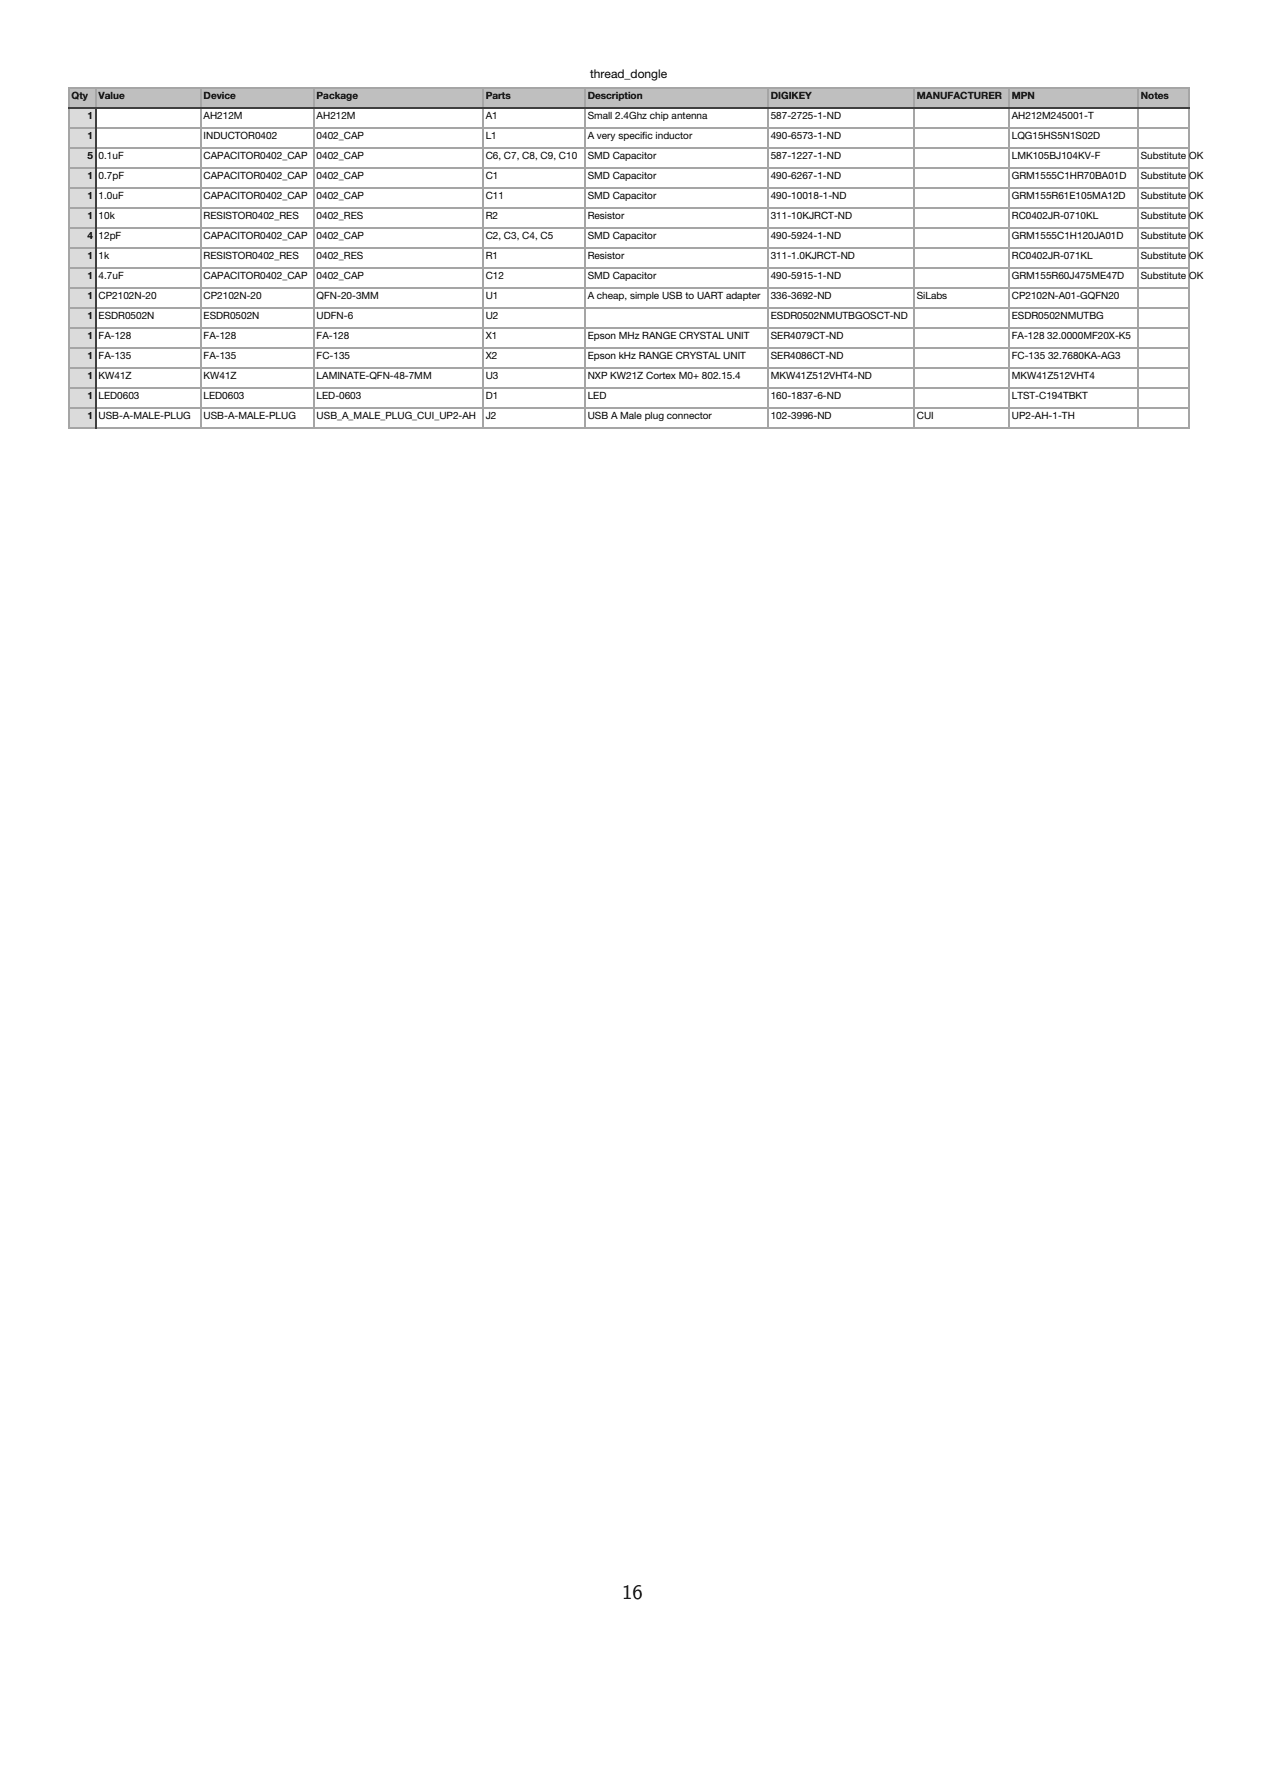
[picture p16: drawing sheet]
<svg xmlns="http://www.w3.org/2000/svg" width="210mm" height="297mm" viewBox="0 0 210 297" stroke-linecap="round" stroke-linejoin="round" font-family="sans-serif">
<defs><g id="words">
<text font-size="3.4" x="103.2" y="265.4">16</text>
<text font-size="2" x="97.9" y="12.9">thread_dongle</text>
<g font-size="1.7">
<text x="11.9" y="16.4">Qty</text>
<text x="16.4" y="16.4">Value</text>
<text x="33.8" y="16.4">Device</text>
<text x="52.5" y="16.4">Package</text>
<text x="80.6" y="16.4">Parts</text>
<text x="97.5" y="16.4">Description</text>
<text x="127.9" y="16.4">DIGIKEY</text>
<text x="152.1" y="16.4">MANUFACTURER</text>
<text x="167.9" y="16.4">MPN</text>
<text x="189.3" y="16.4">Notes</text>
<text x="14.5" y="19.7">1</text>
<text x="14.5" y="23">1</text>
<text x="33.8" y="19.7">AH212M</text>
<text x="33.8" y="23">INDUCTOR0402</text>
<text x="52.5" y="19.7">AH212M</text>
<text x="52.5" y="23">0402_CAP</text>
<text x="80.6" y="19.7">A1</text>
<text x="80.6" y="23">L1</text>
<text x="97.5" y="19.7">Small 2.4Ghz chip antenna</text>
<text x="97.5" y="23">A very specific inductor</text>
<text x="127.9" y="19.7">587-2725-1-ND</text>
<text x="127.9" y="23">490-6573-1-ND</text>
<text x="167.9" y="19.7">AH212M245001-T</text>
<text x="167.9" y="23">LQG15HS5N1S02D</text>
<text x="14.5" y="26.3">5</text>
<text x="14.5" y="29.6">1</text>
<text x="16.4" y="26.3">0.1uF</text>
<text x="16.4" y="29.6">0.7pF</text>
<text x="33.8" y="26.3">CAPACITOR0402_CAP</text>
<text x="33.8" y="29.6">CAPACITOR0402_CAP</text>
<text x="52.5" y="26.3">0402_CAP</text>
<text x="52.5" y="29.6">0402_CAP</text>
<text x="80.6" y="26.3">C6, C7, C8, C9, C10</text>
<text x="80.6" y="29.6">C1</text>
<text x="97.5" y="26.3">SMD Capacitor</text>
<text x="97.5" y="29.6">SMD Capacitor</text>
<text x="127.9" y="26.3">587-1227-1-ND</text>
<text x="127.9" y="29.6">490-6267-1-ND</text>
<text x="167.9" y="26.3">LMK105BJ104KV-F</text>
<text x="167.9" y="29.6">GRM1555C1HR70BA01D</text>
<text x="189.3" y="26.3">Substitute</text>
<text x="189.3" y="29.6">Substitute</text>
<text x="197.3" y="26.3">OK</text>
<text x="197.3" y="29.6">OK</text>
<text x="14.5" y="33">1</text>
<text x="16.4" y="33">1.0uF</text>
<text x="33.8" y="33">CAPACITOR0402_CAP</text>
<text x="52.5" y="33">0402_CAP</text>
<text x="80.6" y="33">C11</text>
<text x="97.5" y="33">SMD Capacitor</text>
<text x="127.9" y="33">490-10018-1-ND</text>
<text x="167.9" y="33">GRM155R61E105MA12D</text>
<text x="189.3" y="33">Substitute</text>
<text x="197.3" y="33">OK</text>
<text x="14.5" y="36.3">1</text>
<text x="14.5" y="39.6">4</text>
<text x="16.4" y="36.3">10k</text>
<text x="16.4" y="39.6">12pF</text>
<text x="33.8" y="36.3">RESISTOR0402_RES</text>
<text x="33.8" y="39.6">CAPACITOR0402_CAP</text>
<text x="52.5" y="36.3">0402_RES</text>
<text x="52.5" y="39.6">0402_CAP</text>
<text x="80.6" y="36.3">R2</text>
<text x="80.6" y="39.6">C2, C3, C4, C5</text>
<text x="97.5" y="36.3">Resistor</text>
<text x="97.5" y="39.6">SMD Capacitor</text>
<text x="127.9" y="36.3">311-10KJRCT-ND</text>
<text x="127.9" y="39.6">490-5924-1-ND</text>
<text x="167.9" y="36.3">RC0402JR-0710KL</text>
<text x="167.9" y="39.6">GRM1555C1H120JA01D</text>
<text x="189.3" y="36.3">Substitute</text>
<text x="189.3" y="39.6">Substitute</text>
<text x="197.3" y="36.3">OK</text>
<text x="197.3" y="39.6">OK</text>
<text x="14.5" y="42.9">1</text>
<text x="14.5" y="46.2">1</text>
<text x="16.4" y="42.9">1k</text>
<text x="16.4" y="46.2">4.7uF</text>
<text x="33.8" y="42.9">RESISTOR0402_RES</text>
<text x="33.8" y="46.2">CAPACITOR0402_CAP</text>
<text x="52.5" y="42.9">0402_RES</text>
<text x="52.5" y="46.2">0402_CAP</text>
<text x="80.6" y="42.9">R1</text>
<text x="80.6" y="46.2">C12</text>
<text x="97.5" y="42.9">Resistor</text>
<text x="97.5" y="46.2">SMD Capacitor</text>
<text x="127.9" y="42.9">311-1.0KJRCT-ND</text>
<text x="127.9" y="46.2">490-5915-1-ND</text>
<text x="167.9" y="42.9">RC0402JR-071KL</text>
<text x="167.9" y="46.2">GRM155R60J475ME47D</text>
<text x="189.3" y="42.9">Substitute</text>
<text x="189.3" y="46.2">Substitute</text>
<text x="197.3" y="42.9">OK</text>
<text x="197.3" y="46.2">OK</text>
<text x="14.5" y="49.6">1</text>
<text x="14.5" y="52.9">1</text>
<text x="16.4" y="49.6">CP2102N-20</text>
<text x="16.4" y="52.9">ESDR0502N</text>
<text x="33.8" y="49.6">CP2102N-20</text>
<text x="33.8" y="52.9">ESDR0502N</text>
<text x="52.5" y="49.6">QFN-20-3MM</text>
<text x="52.5" y="52.9">UDFN-6</text>
<text x="80.6" y="49.6">U1</text>
<text x="80.6" y="52.9">U2</text>
<text x="97.5" y="49.6">A cheap, simple USB to UART adapter</text>
<text x="127.9" y="49.6">336-3692-ND</text>
<text x="127.9" y="52.9">ESDR0502NMUTBGOSCT-ND</text>
<text x="152.1" y="49.6">SiLabs</text>
<text x="167.9" y="49.6">CP2102N-A01-GQFN20</text>
<text x="167.9" y="52.9">ESDR0502NMUTBG</text>
<text x="14.5" y="56.2">1</text>
<text x="14.5" y="59.5">1</text>
<text x="16.4" y="56.2">FA-128</text>
<text x="16.4" y="59.5">FA-135</text>
<text x="33.8" y="56.2">FA-128</text>
<text x="33.8" y="59.5">FA-135</text>
<text x="52.5" y="56.2">FA-128</text>
<text x="52.5" y="59.5">FC-135</text>
<text x="80.6" y="56.2">X1</text>
<text x="80.6" y="59.5">X2</text>
<text x="97.5" y="56.2">Epson MHz RANGE CRYSTAL UNIT</text>
<text x="97.5" y="59.5">Epson kHz RANGE CRYSTAL UNIT</text>
<text x="127.9" y="56.2">SER4079CT-ND</text>
<text x="127.9" y="59.5">SER4086CT-ND</text>
<text x="167.9" y="56.2">FA-128</text>
<text x="167.9" y="59.5">FC-135</text>
<text x="173.8" y="56.2">32.0000MF20X-K5</text>
<text x="173.9" y="59.5">32.7680KA-AG3</text>
<text x="14.5" y="62.8">1</text>
<text x="16.4" y="62.8">KW41Z</text>
<text x="33.8" y="62.8">KW41Z</text>
<text x="52.5" y="62.8">LAMINATE-QFN-48-7MM</text>
<text x="80.6" y="62.8">U3</text>
<text x="97.5" y="62.8">NXP KW21Z Cortex M0+ 802.15.4</text>
<text x="127.9" y="62.8">MKW41Z512VHT4-ND</text>
<text x="167.9" y="62.8">MKW41Z512VHT4</text>
<text x="14.5" y="66.2">1</text>
<text x="14.5" y="69.5">1</text>
<text x="16.4" y="66.2">LED0603</text>
<text x="16.4" y="69.5">USB-A-MALE-PLUG</text>
<text x="33.8" y="66.2">LED0603</text>
<text x="33.8" y="69.5">USB-A-MALE-PLUG</text>
<text x="52.5" y="66.2">LED-0603</text>
<text x="52.5" y="69.5">USB_A_MALE_PLUG_CUI_UP2-AH</text>
<text x="80.6" y="66.2">D1</text>
<text x="80.6" y="69.5">J2</text>
<text x="97.5" y="66.2">LED</text>
<text x="97.5" y="69.5">USB A Male plug connector</text>
<text x="127.9" y="66.2">160-1837-6-ND</text>
<text x="127.9" y="69.5">102-3996-ND</text>
<text x="152.1" y="69.5">CUI</text>
<text x="167.9" y="66.2">LTST-C194TBKT</text>
<text x="167.9" y="69.5">UP2-AH-1-TH</text>
</g>
</g></defs>
<g fill="#bdc0bf">
<path d="M11.4 14.5h4.5v3.4h-4.5z"/>
<path d="M15.9 14.5h17.4v3.4h-17.4z"/>
<path d="M33.3 14.5h18.7v3.4h-18.7z"/>
<path d="M52 14.5h28.1v3.4h-28.1z"/>
<path d="M80.1 14.5h16.9v3.4h-16.9z"/>
<path d="M97 14.5h30.4v3.4h-30.4z"/>
<path d="M127.4 14.5h24.2v3.4h-24.2z"/>
<path d="M151.6 14.5h15.8v3.4h-15.8z"/>
<path d="M167.4 14.5h21.4v3.4h-21.4z"/>
<path d="M188.8 14.5h8.5v3.4h-8.5z"/>
</g>
<g fill="#dbdbdb">
<path d="M11.5 18h4.4v3.2h-4.4z"/>
<path d="M11.5 21.3h4.4v3.2h-4.4z"/>
<path d="M11.5 24.6h4.4v3.2h-4.4z"/>
<path d="M11.5 27.9h4.4v3.2h-4.4z"/>
<path d="M11.5 31.2h4.4v3.3h-4.4z"/>
<path d="M11.5 34.6h4.4v3.2h-4.4z"/>
<path d="M11.5 37.9h4.4v3.2h-4.4z"/>
<path d="M11.5 41.2h4.4v3.2h-4.4z"/>
<path d="M11.5 44.5h4.4v3.2h-4.4z"/>
<path d="M11.5 47.8h4.4v3.2h-4.4z"/>
<path d="M11.5 51.2h4.4v3.2h-4.4z"/>
<path d="M11.5 54.5h4.4v3.2h-4.4z"/>
<path d="M11.5 57.8h4.4v3.2h-4.4z"/>
<path d="M11.5 61.1h4.4v3.2h-4.4z"/>
<path d="M11.5 64.4h4.4v3.2h-4.4z"/>
<path d="M11.5 67.8h4.4v3.2h-4.4z"/>
</g>
<g fill="none" stroke="#a5a5a5" stroke-width=".17">
<path d="M11.4 14.6h186M11.5 14.5v56.6M15.9 14.5v3.5M33.4 14.5v56.6M52.1 14.5v56.6M80.2 14.5v56.6M97.1 14.5v56.6M127.5 14.5v56.6M151.7 14.5v56.6M167.5 14.5v56.6M188.9 14.5v56.6M197.4 14.5v56.6"/>
<path d="M11.4 21.3h186M11.4 24.6h186M11.4 27.9h186M11.4 31.2h186M11.4 34.5h186M11.4 37.9h186M11.4 41.2h186M11.4 44.5h186M11.4 47.8h186M11.4 51.1h186M11.4 54.5h186M11.4 57.8h186"/>
<path d="M11.4 61.1h186M11.4 64.4h186M11.4 67.7h186M11.4 71h186"/>
</g>
<path d="M11.4 17.9h186M15.9 17.9v53.2" fill="none" stroke="#3f3f3f" stroke-width=".17"/>
<use href="#words"/>
</svg>
